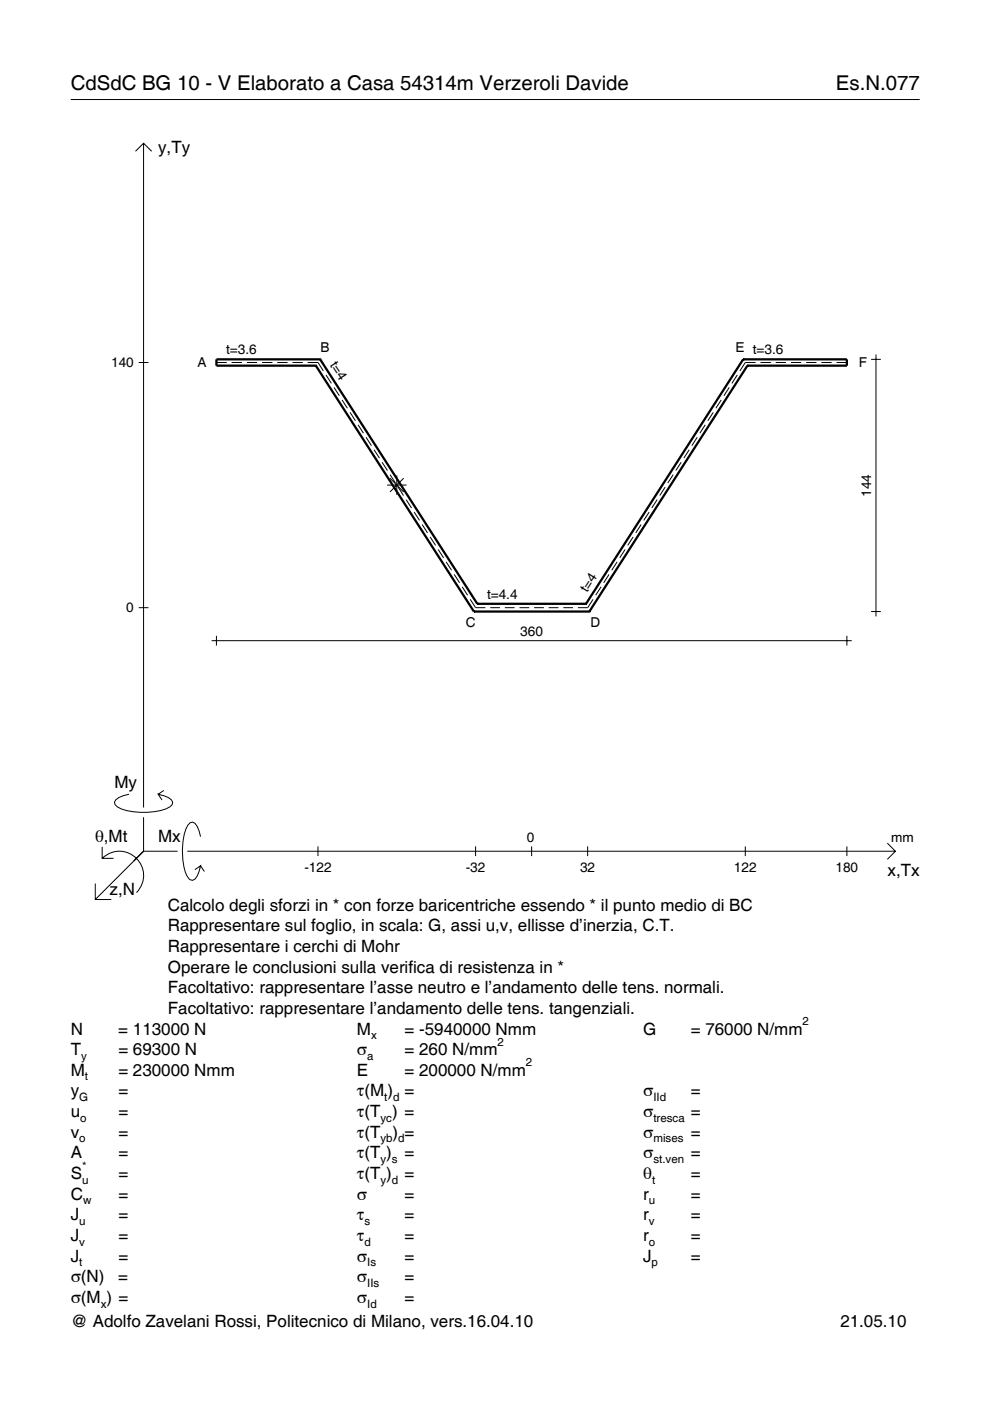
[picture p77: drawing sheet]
<svg xmlns="http://www.w3.org/2000/svg" width="210mm" height="297mm" viewBox="0 0 210 297" stroke-linecap="round" stroke-linejoin="round" font-family="sans-serif">
<defs><g id="words">
<g font-size="4.3">
<text x="15" y="19">CdSdC BG 10 - V Elaborato a Casa 54314m Verzeroli Davide</text>
<text x="177.2" y="19">Es.N.077</text>
</g>
<g font-size="3.6">
<text x="33.5" y="32.4">y,Ty</text>
<text x="24.3" y="167.1">My</text>
<text x="20.1" y="178.4">θ,Mt</text>
<text x="33.5" y="178.4">Mx</text>
<text x="188.2" y="185.6">x,Tx</text>
<text x="23.2" y="189.7">z,N</text>
<text x="35.6" y="193.1">Calcolo degli sforzi in * con forze baricentriche essendo * il punto medio di BC</text>
<text x="35.6" y="197.5">Rappresentare sul foglio, in scala: G, assi u,v, ellisse d’inerzia, C.T.</text>
<text x="35.6" y="201.8">Rappresentare i cerchi di Mohr</text>
<text x="35.6" y="206.2">Operare le conclusioni sulla verifica di resistenza in *</text>
<text x="35.6" y="210.6">Facoltativo: rappresentare l’asse neutro e l’andamento delle tens. normali.</text>
<text x="35.6" y="215">Facoltativo: rappresentare l’andamento delle tens. tangenziali.</text>
<text x="15" y="219.3">N</text>
<text x="25.1" y="219.3">= 113000 N</text>
<text x="75.7" y="219.3">M</text>
<text x="85.8" y="219.3">= -5940000 Nmm</text>
<text x="136.4" y="219.3">G</text>
<text x="146.5" y="219.3">= 76000 N/mm</text>
<text x="15" y="223.7">T</text>
<text x="25.1" y="223.7">= 69300 N</text>
<text x="75.7" y="223.7">σ</text>
<text x="85.8" y="223.7">= 260 N/mm</text>
<text x="15" y="232.5">y</text>
<text x="15" y="228.1">M</text>
<text x="25.1" y="232.5">=</text>
<text x="25.1" y="228.1">= 230000 Nmm</text>
<text x="75.7" y="232.5">τ(M ) =</text>
<text x="75.7" y="228.1">E</text>
<text x="85.8" y="228.1">= 200000 N/mm</text>
<text x="136.4" y="232.5">σ</text>
<text x="146.5" y="232.5">=</text>
<text x="15" y="236.8">u</text>
<text x="25.1" y="236.8">=</text>
<text x="75.7" y="236.8">τ(T ) =</text>
<text x="136.4" y="236.8">σ</text>
<text x="146.5" y="236.8">=</text>
<text x="15" y="241.2">v</text>
<text x="15" y="245.6">A</text>
<text x="25.1" y="241.2">=</text>
<text x="25.1" y="245.6">=</text>
<text x="75.7" y="245.6">τ(T )</text>
<text x="75.7" y="241.2">τ(T</text>
<text x="83.3" y="241.2">) =</text>
<text x="85.8" y="245.6">=</text>
<text x="136.4" y="241.2">σ</text>
<text x="136.4" y="245.6">σ</text>
<text x="146.5" y="241.2">=</text>
<text x="146.5" y="245.6">=</text>
<text x="15" y="250">S</text>
<text x="25.1" y="250">=</text>
<text x="75.7" y="250">τ(T )</text>
<text x="85.8" y="250">=</text>
<text x="136.4" y="250">θ</text>
<text x="146.5" y="250">=</text>
<text x="15" y="254.3">C</text>
<text x="25.1" y="254.3">=</text>
<text x="75.7" y="254.3">σ</text>
<text x="85.8" y="254.3">=</text>
<text x="136.4" y="254.3">r</text>
<text x="146.5" y="254.3">=</text>
<text x="15" y="258.7">J</text>
<text x="15" y="263.1">J</text>
<text x="25.1" y="263.1">=</text>
<text x="25.1" y="258.7">=</text>
<text x="75.7" y="258.7">τ</text>
<text x="75.7" y="263.1">τ</text>
<text x="85.8" y="258.7">=</text>
<text x="85.8" y="263.1">=</text>
<text x="136.4" y="263.1">r</text>
<text x="136.4" y="258.7">r</text>
<text x="146.5" y="258.7">=</text>
<text x="146.5" y="263.1">=</text>
<text x="15" y="267.5">J</text>
<text x="25.1" y="267.5">=</text>
<text x="75.7" y="267.5">σ</text>
<text x="85.8" y="267.5">=</text>
<text x="136.4" y="267.5">J</text>
<text x="146.5" y="267.5">=</text>
<text x="15" y="271.8">σ(N)</text>
<text x="25.1" y="271.8">=</text>
<text x="75.7" y="271.8">σ</text>
<text x="85.8" y="271.8">=</text>
<text x="15" y="276.2">σ(M ) =</text>
<text x="15" y="281.4">@ Adolfo Zavelani Rossi, Politecnico di Milano, vers.16.04.10</text>
<text x="75.7" y="276.2">σ</text>
<text x="85.8" y="276.2">=</text>
<text x="178.2" y="281.4">21.05.10</text>
</g>
<g font-size="2.9">
<text x="23.6" y="77.9">140</text>
<text x="41.9" y="77.8">A</text>
<text x="47.9" y="75.2">t=3.6</text>
<text x="68" y="74.6">B</text>
<text x="69.9" y="77.4" transform="rotate(57 69.9 77.4)">t=4</text>
<text x="156" y="74.6">E t=3.6</text>
<text x="182.1" y="77.8">F</text>
<text x="184.7" y="105.3" transform="rotate(-90 184.7 105.3)">144</text>
<text x="124.5" y="125.7" transform="rotate(-57 124.5 125.7)">t=4</text>
<text x="26.8" y="129.8">0</text>
<text x="103.3" y="127">t=4.4</text>
<text x="98.8" y="132.9">C</text>
<text x="110.3" y="134.8">360</text>
<text x="125.2" y="132.9">D</text>
<text x="111.7" y="178.4">0</text>
<text x="189" y="178.4">mm</text>
<text x="64.5" y="184.9">-122</text>
<text x="98.8" y="184.9">-32</text>
<text x="123" y="184.9">32</text>
<text x="155.6" y="184.9">122</text>
<text x="177.2" y="184.9">180</text>
</g>
<g font-size="2.4">
<text x="78.7" y="220.3">x</text>
<text x="105.5" y="221.7">2</text>
<text x="170.2" y="217.3">2</text>
<text x="17.2" y="224.7">y</text>
<text x="77.9" y="224.7">a</text>
<text x="111.5" y="226.1">2</text>
<text x="16.8" y="233.5">G</text>
<text x="18" y="229.1">t</text>
<text x="81.5" y="233.5">t d</text>
<text x="138.5" y="233.5">IId</text>
<text x="17" y="237.8">o</text>
<text x="80.7" y="237.8">yc</text>
<text x="138.5" y="237.8">tresca</text>
<text x="16.8" y="242.2">o</text>
<text x="80.7" y="242.2">yb d</text>
<text x="138.5" y="242.2">mises</text>
<text x="17.4" y="251">u</text>
<text x="17.4" y="248">*</text>
<text x="80.7" y="246.6">y s</text>
<text x="80.7" y="251">y d</text>
<text x="138.2" y="251">t</text>
<text x="138.5" y="246.6">st.ven</text>
<text x="17.6" y="255.3">w</text>
<text x="137.6" y="255.3">u</text>
<text x="16.8" y="259.7">u</text>
<text x="77.3" y="259.7">s</text>
<text x="137.6" y="259.7">v</text>
<text x="16.8" y="264.1">v</text>
<text x="16.8" y="268.5">t</text>
<text x="77.3" y="264.1">d</text>
<text x="77.9" y="268.5">Is</text>
<text x="137.6" y="264.1">o</text>
<text x="138.2" y="268.5">p</text>
<text x="77.9" y="272.8">IIs</text>
<text x="21.4" y="277.2">x</text>
<text x="77.9" y="277.2">Id</text>
</g>
</g></defs>
<g fill="none" stroke="#000" stroke-width=".21">
<path d="M15 21.1h180M28.7 32.1l1.7-1.7 1.8 1.7M30.4 30.4v140.8M29.4 76.9h2.1M45.9 76.9h2.2M49.1 76.9h2.2M52.3 76.9h2.2M55.6 76.9h2.1M58.8 76.9h2.2M62 76.9h2.2M65.2 76.9h2.2l1.2 1.7M69.1 79.5l1.2 1.8"/>
<path d="M156.3 79.5l-1.1 1.8M160.2 76.9h-2.2l-1.1 1.7M161.2 76.9h2.2M164.5 76.9h2.2M167.7 76.9h2.2M170.9 76.9h2.2M174.1 76.9h2.2M177.4 76.9h2.2M184.7 76.2h2.1M185.7 75.2v55.5M70.8 82.1l1.2 1.8M72.5 84.8l1.2 1.8"/>
<path d="M74.2 87.4l1.2 1.8M75.9 90.1l1.2 1.7M77.6 92.7l1.2 1.8M79.3 95.4l1.2 1.7M81 98l1.1 1.8M144.4 98l-1.1 1.8M146.1 95.4l-1.1 1.7M147.8 92.7l-1.1 1.8M149.5 90.1l-1.1 1.7M151.2 87.4l-1.1 1.8M152.9 84.8l-1.1 1.8M154.6 82.1l-1.1 1.8"/>
<path d="M82.1 102.8h4.1M82.7 101.4l2.9 2.9M82.7 100.6l1.1 1.8M84.1 100.8v4.1M84.4 103.3l1.1 1.8M85.6 101.4l-2.9 2.9M86.1 105.9l1.1 1.8M87.8 108.6l1.1 1.7M89.5 111.2l1.1 1.8M91.2 113.8l1.1 1.8M92.9 116.5l1.1 1.8M94.6 119.1l1.1 1.8"/>
<path d="M130.8 119.1l-1.1 1.8M132.5 116.5l-1.1 1.8M134.2 113.8l-1.1 1.8M135.9 111.2l-1.1 1.8M137.6 108.6l-1.1 1.7M139.3 105.9l-1.1 1.8M141 103.3l-1.1 1.8M142.7 100.6l-1.1 1.8M29.4 128.8h2.1M44.9 135.8h135.7M45.9 134.8v2.1M96.3 121.8l1.1 1.8"/>
<path d="M98 124.4l1.1 1.8M99.7 127.1l1.1 1.7h2.1M103.9 128.8h2.1M107 128.8h2.1M110.1 128.8h2.1M113.2 128.8h2.1M116.3 128.8h2.1M119.4 128.8h2.1M125.7 127.1l-1.1 1.7h-2.1M127.4 124.4l-1.1 1.8M129.1 121.8l-1.1 1.8M179.6 134.8v2.1"/>
<path d="M184.7 129.7h2.1M21.7 179.6v2.4h2.4M27.3 168.4a3.6 3.6 0 0 0-3 1.7l.1 .5a5.6 5.6 0 0 0 3.8 1.5 13.4 13.4 0 0 0 7.8-1l.5-.5 .1-.5a3.6 3.6 0 0 0-3.1-1.7l.8 1.2M30.4 173.3v7.2M34.7 167.6l-1.2 .8M42.5 177.4a3.6 3.6 0 0 0-1.7-3.1l-.5 .1a5.7 5.7 0 0 0-1.5 3.8 13.9 13.9 0 0 0 1.1 7.9l.4 .4 .5 .1a3.6 3.6 0 0 0 1.7-3l-1.2 .8M67.4 179.4v2.1M100.8 179.4v2.1M112.7 179.4v2.1M124.6 179.4v2.1M158 179.4v2.1M179.6 179.4v2.1"/>
<path d="M188.1 178.8l1.7 1.7-1.7 1.7M20.2 187.3v3.4h3.4M21.7 182a5.1 5.1 0 0 1 7.2 0 5.1 5.1 0 0 1 0 7.3M30.4 180.5l-10.2 10.2M30.4 180.5h7.2M39.7 180.5h150.1M42.5 183.6l.8 1.2"/>
</g>
<g fill="none" stroke="#000" stroke-width=".48">
<path d="M67 77.5h.1M67 77.5l33.5 52.2M67.9 76.2h.1M67.9 76.2h-22v1.3h21.1M67.9 76.2l33.3 51.8M157.6 76.2h.1M157.6 76.2h22v1.3h-21.1M157.6 76.2l-33.4 51.8M158.5 77.5h.1M158.5 77.5l-33.5 52.2M100.5 129.7h.1M100.5 129.7h24.5"/>
<path d="M101.2 128h.1M101.2 128h23M124.2 128h.1M125 129.7h.1"/>
</g>
<use href="#words"/>
</svg>
